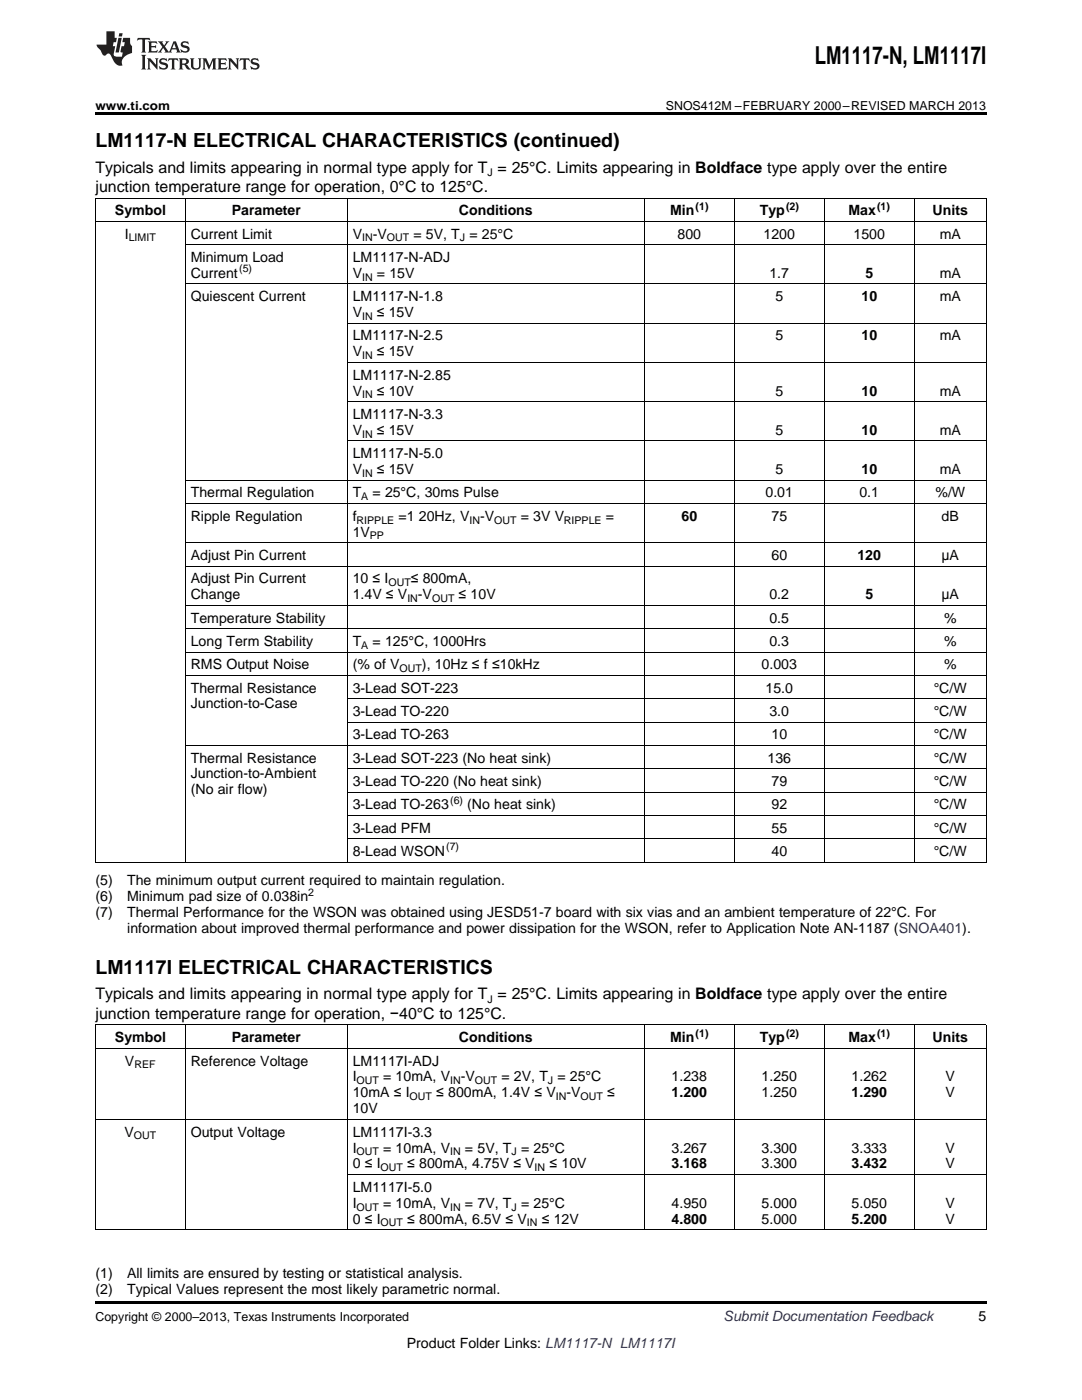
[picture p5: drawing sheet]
<svg xmlns="http://www.w3.org/2000/svg" width="216mm" height="279mm" viewBox="0 0 216 279" stroke-linecap="round" stroke-linejoin="round" font-family="sans-serif">
<defs><g id="words">
<text font-size="4.9" x="162.6" y="12.8">LM1117-N, LM1117I</text>
<g font-size="3.9">
<text x="19" y="29.3">LM1117-N ELECTRICAL CHARACTERISTICS (continued)</text>
<text x="19" y="194.3">LM1117I ELECTRICAL CHARACTERISTICS</text>
</g>
<g font-size="3.2">
<text x="19" y="34.4">Typicals and limits appearing in normal type apply for T = 25°C. Limits appearing in Boldface type apply over the entire</text>
<text x="19" y="38.3">junction temperature range for operation, 0°C to 125°C.</text>
<text x="19" y="199.5">Typicals and limits appearing in normal type apply for T = 25°C. Limits appearing in Boldface type apply over the entire</text>
<text x="19" y="203.3">junction temperature range for operation, −40°C to 125°C.</text>
</g>
<g font-size="2.8">
<text x="22.9" y="43">Symbol</text>
<text x="24.9" y="47.6">I</text>
<text x="38.1" y="47.6">Current Limit</text>
<text x="46.2" y="43">Parameter</text>
<text x="70.4" y="47.6">V</text>
<text x="74.4" y="47.6">-V</text>
<text x="82.5" y="47.6">= 5V, T = 25°C</text>
<text x="91.6" y="43">Conditions</text>
<text x="133.7" y="43">Min</text>
<text x="135.2" y="47.6">800</text>
<text x="151.6" y="43">Typ</text>
<text x="152.4" y="47.6">1200</text>
<text x="169.3" y="43">Max</text>
<text x="170.3" y="47.6">1500</text>
<text x="186.1" y="43">Units</text>
<text x="187.5" y="47.6">mA</text>
<text x="38.1" y="52.3">Minimum Load</text>
<text x="70.4" y="52.3">LM1117-N-ADJ</text>
<text x="38.1" y="55.5">Current</text>
<text x="70.4" y="55.5">V</text>
<text x="75.2" y="55.5">= 15V</text>
<text x="153.5" y="55.5">1.7</text>
<text x="172.7" y="55.5">5</text>
<text x="187.5" y="55.5">mA</text>
<text x="38.1" y="60.1">Quiescent Current</text>
<text x="70.4" y="60.1">LM1117-N-1.8</text>
<text x="70.4" y="63.3">V</text>
<text x="75.2" y="63.3">≤ 15V</text>
<text x="154.7" y="60.1">5</text>
<text x="171.9" y="60.1">10</text>
<text x="187.5" y="60.1">mA</text>
<text x="70.4" y="67.9">LM1117-N-2.5</text>
<text x="70.4" y="71.1">V</text>
<text x="75.2" y="71.1">≤ 15V</text>
<text x="154.7" y="67.9">5</text>
<text x="171.9" y="67.9">10</text>
<text x="187.5" y="67.9">mA</text>
<text x="70.4" y="75.8">LM1117-N-2.85</text>
<text x="70.4" y="79">V</text>
<text x="70.4" y="83.6">LM1117-N-3.3</text>
<text x="75.2" y="79">≤ 10V</text>
<text x="154.7" y="79">5</text>
<text x="171.9" y="79">10</text>
<text x="187.5" y="79">mA</text>
<text x="70.4" y="86.8">V</text>
<text x="75.2" y="86.8">≤ 15V</text>
<text x="154.7" y="86.8">5</text>
<text x="171.9" y="86.8">10</text>
<text x="187.5" y="86.8">mA</text>
<text x="70.4" y="91.4">LM1117-N-5.0</text>
<text x="70.4" y="94.6">V</text>
<text x="75.2" y="94.6">≤ 15V</text>
<text x="154.7" y="94.6">5</text>
<text x="171.9" y="94.6">10</text>
<text x="187.5" y="94.6">mA</text>
<text x="38.1" y="99.3">Thermal Regulation</text>
<text x="70.4" y="99.3">T</text>
<text x="74.3" y="99.3">= 25°C, 30ms Pulse</text>
<text x="152.8" y="99.3">0.01</text>
<text x="171.5" y="99.3">0.1</text>
<text x="186.7" y="99.3">%/W</text>
<text x="38.1" y="103.9">Ripple Regulation</text>
<text x="70.4" y="103.9">f</text>
<text x="70.4" y="107.1">1V</text>
<text x="79.5" y="103.9">=1</text>
<text x="83.6" y="103.9">20Hz, V</text>
<text x="95.8" y="103.9">-V</text>
<text x="103.9" y="103.9">= 3V V</text>
<text x="120.9" y="103.9">=</text>
<text x="136" y="103.9">60</text>
<text x="154" y="103.9">75</text>
<text x="187.9" y="103.9">dB</text>
<text x="38.1" y="111.8">Adjust Pin Current</text>
<text x="154" y="111.8">60</text>
<text x="171.1" y="111.8">120</text>
<text x="187.9" y="111.8">μA</text>
<text x="38.1" y="116.4">Adjust Pin Current</text>
<text x="38.1" y="119.6">Change</text>
<text x="70.4" y="116.4">10 ≤ I</text>
<text x="70.4" y="119.6">1.4V ≤ V</text>
<text x="82" y="116.4">≤ 800mA,</text>
<text x="83.4" y="119.6">-V</text>
<text x="91.5" y="119.6">≤ 10V</text>
<text x="153.5" y="119.6">0.2</text>
<text x="172.7" y="119.6">5</text>
<text x="187.9" y="119.6">μA</text>
<text x="38.1" y="124.2">Temperature Stability</text>
<text x="153.5" y="124.2">0.5</text>
<text x="188.4" y="124.2">%</text>
<text x="38.1" y="128.9">Long Term Stability</text>
<text x="70.4" y="128.9">T</text>
<text x="74.3" y="128.9">= 125°C, 1000Hrs</text>
<text x="153.5" y="128.9">0.3</text>
<text x="188.4" y="128.9">%</text>
<text x="38.1" y="133.6">RMS Output Noise</text>
<text x="70.4" y="133.6">(% of V</text>
<text x="84.2" y="133.6">), 10Hz ≤ f ≤10kHz</text>
<text x="152" y="133.6">0.003</text>
<text x="188.4" y="133.6">%</text>
<text x="38.1" y="138.2">Thermal Resistance</text>
<text x="38.1" y="141.4">Junction-to-Case</text>
<text x="70.4" y="138.2">3-Lead SOT-223</text>
<text x="70.4" y="142.9">3-Lead TO-220</text>
<text x="152.8" y="138.2">15.0</text>
<text x="153.5" y="142.9">3.0</text>
<text x="186.3" y="138.2">°C/W</text>
<text x="186.3" y="142.9">°C/W</text>
<text x="70.4" y="147.5">3-Lead TO-263</text>
<text x="154" y="147.5">10</text>
<text x="186.3" y="147.5">°C/W</text>
<text x="38.1" y="152.2">Thermal Resistance</text>
<text x="38.1" y="155.4">Junction-to-Ambient</text>
<text x="70.4" y="152.2">3-Lead SOT-223 (No heat sink)</text>
<text x="153.1" y="152.2">136</text>
<text x="186.3" y="152.2">°C/W</text>
<text x="38.1" y="158.5">(No air flow)</text>
<text x="70.4" y="156.8">3-Lead TO-220 (No heat sink)</text>
<text x="70.4" y="161.5">3-Lead TO-263</text>
<text x="93.2" y="161.5">(No heat sink)</text>
<text x="154" y="156.8">79</text>
<text x="154" y="161.5">92</text>
<text x="186.3" y="156.8">°C/W</text>
<text x="186.3" y="161.5">°C/W</text>
<text x="70.4" y="166.2">3-Lead PFM</text>
<text x="154" y="166.2">55</text>
<text x="186.3" y="166.2">°C/W</text>
<text x="70.4" y="170.8">8-Lead WSON</text>
<text x="154" y="170.8">40</text>
<text x="186.3" y="170.8">°C/W</text>
<text x="19" y="176.7">(5)</text>
<text x="19" y="179.8">(6)</text>
<text x="25.4" y="176.7">The minimum output current required to maintain regulation.</text>
<text x="25.4" y="179.8">Minimum pad size of 0.038in</text>
<text x="19" y="183">(7)</text>
<text x="25.4" y="183">Thermal Performance for the WSON was obtained using JESD51-7 board with six vias and an ambient temperature of 22°C. For</text>
<text x="25.4" y="186.2">information about improved thermal performance and power dissipation for the WSON, refer to Application Note AN-1187 (SNOA401).</text>
<text x="22.9" y="208">Symbol</text>
<text x="46.2" y="208">Parameter</text>
<text x="91.6" y="208">Conditions</text>
<text x="133.7" y="208">Min</text>
<text x="151.6" y="208">Typ</text>
<text x="169.3" y="208">Max</text>
<text x="186.1" y="208">Units</text>
<text x="24.9" y="212.7">V</text>
<text x="38.1" y="212.7">Reference Voltage</text>
<text x="70.4" y="212.7">LM1117I-ADJ</text>
<text x="70.4" y="215.8">I</text>
<text x="76.4" y="215.8">= 10mA, V</text>
<text x="91.9" y="215.8">-V</text>
<text x="100" y="215.8">= 2V, T = 25°C</text>
<text x="134" y="215.8">1.238</text>
<text x="152" y="215.8">1.250</text>
<text x="169.9" y="215.8">1.262</text>
<text x="188.7" y="215.8">V</text>
<text x="70.4" y="219">10mA ≤ I</text>
<text x="87" y="219">≤ 800mA, 1.4V ≤ V</text>
<text x="113" y="219">-V</text>
<text x="121.1" y="219">≤</text>
<text x="134" y="219">1.200</text>
<text x="152" y="219">1.250</text>
<text x="169.9" y="219">1.290</text>
<text x="188.7" y="219">V</text>
<text x="24.8" y="226.8">V</text>
<text x="38.1" y="226.8">Output Voltage</text>
<text x="70.4" y="222.2">10V</text>
<text x="70.4" y="226.8">LM1117I-3.3</text>
<text x="70.4" y="230">I</text>
<text x="70.4" y="233.2">0 ≤ I</text>
<text x="76.4" y="230">= 10mA, V</text>
<text x="81.2" y="233.2">≤ 800mA, 4.75V ≤ V</text>
<text x="92.8" y="230">= 5V, T = 25°C</text>
<text x="109.6" y="233.2">≤ 10V</text>
<text x="134" y="230">3.267</text>
<text x="134" y="233.2">3.168</text>
<text x="152" y="230">3.300</text>
<text x="152" y="233.2">3.300</text>
<text x="169.9" y="230">3.333</text>
<text x="169.9" y="233.2">3.432</text>
<text x="188.7" y="230">V</text>
<text x="188.7" y="233.2">V</text>
<text x="70.4" y="237.8">LM1117I-5.0</text>
<text x="70.4" y="241">I</text>
<text x="70.4" y="244.2">0 ≤ I</text>
<text x="76.4" y="241">= 10mA, V</text>
<text x="81.2" y="244.2">≤ 800mA, 6.5V ≤ V</text>
<text x="92.8" y="241">= 7V, T = 25°C</text>
<text x="108.1" y="244.2">≤ 12V</text>
<text x="134" y="241">4.950</text>
<text x="134" y="244.2">4.800</text>
<text x="152" y="241">5.000</text>
<text x="152" y="244.2">5.000</text>
<text x="169.9" y="241">5.050</text>
<text x="169.9" y="244.2">5.200</text>
<text x="188.7" y="241">V</text>
<text x="188.7" y="244.2">V</text>
<text x="19" y="255.1">(1)</text>
<text x="25.4" y="255.1">All limits are ensured by testing or statistical analysis.</text>
<text x="19" y="258.2">(2)</text>
<text x="25.4" y="258.2">Typical Values represent the most likely parametric normal.</text>
<text x="195.3" y="263.6">5</text>
<text x="81.2" y="269">Product Folder Links: LM1117-N LM1117I</text>
</g>
<text font-size="2.8" fill="#0000c8" x="144.4" y="263.6">Submit Documentation Feedback</text>
<g font-size="2.5">
<text x="19" y="21.9">www.ti.com</text>
<text x="132.9" y="21.9">SNOS412M –FEBRUARY 2000–REVISED MARCH 2013</text>
<text x="19" y="263.6">Copyright © 2000–2013, Texas Instruments Incorporated</text>
</g>
<g font-size="2.1">
<text x="97.3" y="35.1">J</text>
<text x="138.8" y="41.8">(1)</text>
<text x="156.9" y="41.8">(2)</text>
<text x="175" y="41.8">(1)</text>
<text x="25.7" y="48.2">LIMIT</text>
<text x="72.2" y="48.2">IN</text>
<text x="77.2" y="48.2">OUT</text>
<text x="91.8" y="48.2">J</text>
<text x="47.7" y="54.3">(5)</text>
<text x="72.2" y="56">IN</text>
<text x="72.2" y="63.9">IN</text>
<text x="72.2" y="71.7">IN</text>
<text x="72.2" y="79.5">IN</text>
<text x="72.2" y="87.3">IN</text>
<text x="72.2" y="95.2">IN</text>
<text x="72.1" y="99.8">A</text>
<text x="71.2" y="104.5">RIPPLE</text>
<text x="73.8" y="107.7">PP</text>
<text x="93.7" y="104.5">IN</text>
<text x="98.6" y="104.5">OUT</text>
<text x="112.5" y="104.5">RIPPLE</text>
<text x="77.5" y="117">OUT</text>
<text x="81.3" y="120.2">IN</text>
<text x="86.2" y="120.2">OUT</text>
<text x="72.1" y="129.5">A</text>
<text x="79.7" y="134.1">OUT</text>
<text x="89.8" y="160.4">(6)</text>
<text x="89" y="169.7">(7)</text>
<text x="61.5" y="178.7">2</text>
<text x="97.3" y="200.1">J</text>
<text x="138.8" y="206.9">(1)</text>
<text x="156.9" y="206.9">(2)</text>
<text x="175" y="206.9">(1)</text>
<text x="26.8" y="213.2">REF</text>
<text x="71.2" y="216.4">OUT</text>
<text x="81.7" y="219.6">OUT</text>
<text x="89.8" y="216.4">IN</text>
<text x="94.8" y="216.4">OUT</text>
<text x="109.3" y="216.4">J</text>
<text x="110.9" y="219.6">IN</text>
<text x="115.9" y="219.6">OUT</text>
<text x="26.7" y="227.4">OUT</text>
<text x="71.2" y="230.6">OUT</text>
<text x="76" y="233.8">OUT</text>
<text x="89.8" y="230.6">IN</text>
<text x="102.1" y="230.6">J</text>
<text x="106.7" y="233.8">IN</text>
<text x="71.2" y="241.6">OUT</text>
<text x="76" y="244.8">OUT</text>
<text x="89.8" y="241.6">IN</text>
<text x="102.1" y="241.6">J</text>
<text x="105.1" y="244.8">IN</text>
</g>
</g></defs>
<path d="M19 22.5h177.8v.5h-177.8zM19 259.7h177.8v.5h-177.8z" fill="#000"/>
<g fill="none" stroke="#000" stroke-width=".2">
<path d="M19 39.5h177.8M19.1 39.6v132.5M37 39.6v132.5M69.3 39.6v132.5M128.5 39.6v132.5M146.5 39.6v132.5M164.4 39.6v132.5M182.4 39.6v132.5M196.8 39.6v132.5M19 44.2h177.8M37 56.7h159.8M37 48.8h159.8"/>
<path d="M69.3 72.3h127.5M69.3 64.5h127.5M37 95.8h159.8M69.3 88h127.5M69.3 80.2h127.5M37 113h159.8M37 108.3h159.8M37 100.5h159.8M37 134.8h159.8M37 130.1h159.8M37 125.5h159.8M37 120.8h159.8"/>
<path d="M69.3 139.4h127.5M37 148.7h159.8M69.3 158.1h127.5M69.3 153.4h127.5M69.3 144.1h127.5M19 172h177.8M69.3 167.4h127.5M69.3 162.7h127.5M19 209.2h177.8M19 204.6h177.8M19.1 204.6v40.9M37 204.6v40.9"/>
<path d="M69.3 204.6v40.9M128.5 204.6v40.9M146.5 204.6v40.9M164.4 204.6v40.9M182.4 204.6v40.9M196.8 204.6v40.9M19 223.4h177.8M69.3 234.4h127.5M19 245.4h177.8"/>
</g>
<g fill="#231f20">
<path d="M27.5 7.6l-.1 .5 .4-.2h.6v.1v2.1l-.2 .4h1l-.3-.4v-2.1l.1-.1h.5l.5 .2-.2-.5zM29.5 8.3l.2 .3v1.5l-.2 .4h1.8l.2-.6a1.04 1.04 0 0 1-1.3 .2v-.7h.6l.3 .2v-.6l-.3 .2h-.6v-.6l.8-.1 .4 .3-.2-.5zM31.5 8.3l.9 1.1-.9 1.1h.8l-.2-.2 .5-.7 .4 .7-.2 .2h1.5l-.1-.2 .1-.4h.9l.1 .4-.2 .2h1l-.3-.3-.7-1.9h-.5l-.9 2-.8-1 .9-1h-.8l.1 .3-.3 .5-.4-.6 .2-.2zM34.7 8.6l.4 1h-.7zM36.3 8.4a.63 .63 0 0 0-.2 .7 .63 .63 0 0 0 .6 .4l.6 .2 .1 .2a.75 .75 0 0 1-.7 .4 .75 .75 0 0 1-.6-.5l.1 .7 .1-.1a1.11 1.11 0 0 0 1.5-.6 1.13 1.13 0 0 0-1.2-.8l-.1-.4a1.04 1.04 0 0 1 1.2 .2l-.2-.5-.1 .1-.5-.2zM28.2 10.9l.2 .4v2.2l-.2 .4h1l-.3-.4v-2.2l.3-.4zM29.3 11.6l.3 .4v1.5l-.3 .4h.8l-.2-.4v-1.3l1.5 1.7v-1.9l.2-.4h-.7l.2 .4v.9l-1.1-1.3zM32 11.8a.62 .62 0 0 0-.2 .7 .62 .62 0 0 0 .6 .4l.6 .1 .1 .3a.76 .76 0 0 1-.7 .3 .76 .76 0 0 1-.6-.4l.1 .7 .1-.1a1.11 1.11 0 0 0 1.5-.6 1.13 1.13 0 0 0-1.2-.8l-.1-.4a1.04 1.04 0 0 1 1.2 .2l-.2-.6-.1 .1-.5-.1zM33.7 11.6l-.2 .6a.61 .61 0 0 1 .8-.3v1.6l-.2 .4h.9l-.2-.4v-1.6a.63 .63 0 0 1 .8 .3l-.2-.6zM35.6 11.6l.3 .4v1.5l-.3 .4h1l-.2-.2v-.8l.5 .2a.76 .76 0 0 0 1.2 .7l-1-1a.58 .58 0 0 0 .6-.5 .58 .58 0 0 0-.5-.6zM36.4 11.9h.1a.45 .45 0 0 1 .5 .1 .45 .45 0 0 1 .1 .5l-.7 .2zM37.9 11.6l.2 .2a2.17 2.17 0 0 0 .3 1.9 .99 .99 0 0 0 1.6-.6v-1.1l.2-.4h-.7l.2 .2a1.92 1.92 0 0 1-.2 1.8 .6 .6 0 0 1-.9-.5v-1.1l.2-.4zM40.4 11.6l.2 .4v1.5l-.2 .4h.7l-.2-.4v-1.4l.8 1.8 .8-1.8v1.4l-.2 .4h.9l-.2-.4v-1.5l.2-.4h-.8l-.6 1.5-.6-1.5zM43.4 11.6l.2 .4v1.5l-.2 .4h1.8l.2-.6a1.04 1.04 0 0 1-1.3 .1v-.6h.5l.4 .2v-.6l-.4 .2h-.5v-.7h.8l.3 .3-.1-.6zM45.5 11.6l.2 .4v1.5l-.2 .4h.7l-.2-.4v-1.3l1.5 1.7v-1.9l.2-.4h-.7l.2 .4v.9l-1.1-1.3zM47.9 11.6l-.1 .6a.61 .61 0 0 1 .8-.3v1.6l-.3 .4h1l-.3-.4 .1-1.6a.63 .63 0 0 1 .7 .3l-.1-.6zM50.2 11.8a.62 .62 0 0 0-.2 .7 .62 .62 0 0 0 .6 .4l.6 .1 .2 .3a.76 .76 0 0 1-.8 .3 .76 .76 0 0 1-.6-.4l.1 .7 .2-.1a1.11 1.11 0 0 0 1.5-.6 1.13 1.13 0 0 0-1.3-.8l-.1-.4a1.04 1.04 0 0 1 1.2 .2l-.1-.6-.2 .1-.5-.1z"/>
<path d="M21.2 6.3v2.6h-1.9l.1 .4 .7 .9a.91 .91 0 0 0 1 .8 .56 .56 0 0 1 .5-.3 .56 .56 0 0 1 .5 .3l.4 .8a1.53 1.53 0 0 0 1.9 1.2 1.54 1.54 0 0 1 1-2.1l.9-.3v-1.4a1.52 1.52 0 0 1-.3-1.6h-1.4l-.2 .8h.5l-.2 .8h-.4l-.2 1v.2l.4 .1-.2 .8a1.93 1.93 0 0 1-1.6-.3l.3-1.8h-.5l.2-.8h.4l.2-.8h-.4v-1.3zM23.6 7.6l-.6 2.9h.7l.6-2.9zM23.8 6.6l-.1 .7h.6l.2-.7z"/>
</g>
<use href="#words"/>
</svg>
